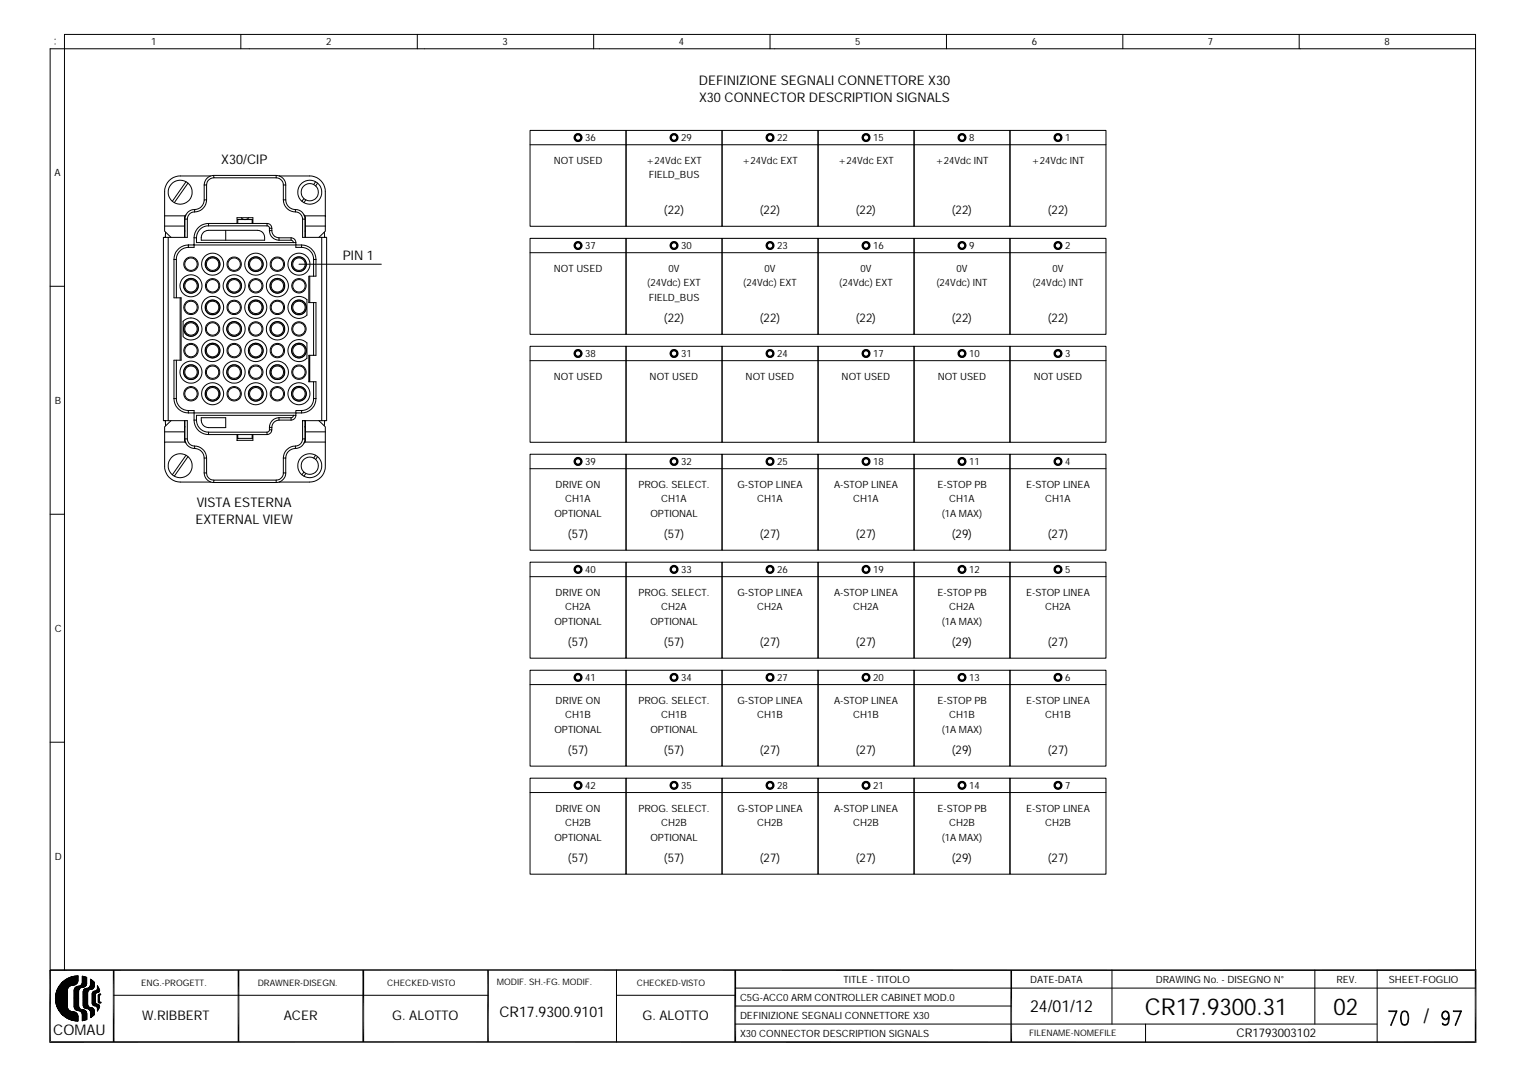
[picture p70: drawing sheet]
<svg xmlns="http://www.w3.org/2000/svg" width="297mm" height="210mm" viewBox="0 0 297 210" stroke-linecap="round" stroke-linejoin="round" font-family="sans-serif">
<defs><g id="words">
<g font-size="4.5">
<text x="222.9" y="197.5">CR17.9300.31</text>
<text x="259.6" y="197.5">02</text>
</g>
<text font-size="3.9" x="277.1" y="199.2">/</text>
<text font-size="3.2" x="200.5" y="197.1">24/01/12</text>
<g font-size="2.9">
<text x="10.4" y="201.5">COMAU</text>
<text x="97.2" y="198">CR17.9300.9101</text>
</g>
<g font-size="2.6">
<text x="136" y="16.5">DEFINIZIONE SEGNALI CONNETTORE X30</text>
<text x="136.1" y="19.8">X30 CONNECTOR DESCRIPTION SIGNALS</text>
<text x="43.1" y="31.9">X30/CIP</text>
<text x="66.7" y="50.6">PIN 1</text>
<text x="38" y="102">EXTERNAL VIEW</text>
<text x="38.3" y="98.7">VISTA ESTERNA</text>
<text x="27.7" y="198.7">W.RIBBERT</text>
<text x="55.2" y="198.7">ACER</text>
<text x="76.4" y="198.7">G. ALOTTO</text>
<text x="125.1" y="198.7">G. ALOTTO</text>
</g>
<g font-size="2.3">
<text x="129.2" y="41.7">(22)</text>
<text x="147.9" y="41.7">(22)</text>
<text x="166.6" y="41.7">(22)</text>
<text x="185.3" y="41.7">(22)</text>
<text x="204" y="41.7">(22)</text>
<text x="129.2" y="62.8">(22)</text>
<text x="147.9" y="62.8">(22)</text>
<text x="166.6" y="62.8">(22)</text>
<text x="185.3" y="62.8">(22)</text>
<text x="204" y="62.8">(22)</text>
<text x="110.6" y="104.8">(57)</text>
<text x="129.2" y="104.8">(57)</text>
<text x="147.9" y="104.8">(27)</text>
<text x="166.6" y="104.8">(27)</text>
<text x="185.3" y="104.8">(29)</text>
<text x="204" y="104.8">(27)</text>
<text x="110.6" y="125.8">(57)</text>
<text x="129.2" y="125.8">(57)</text>
<text x="147.9" y="125.8">(27)</text>
<text x="166.6" y="125.8">(27)</text>
<text x="185.3" y="125.8">(29)</text>
<text x="204" y="125.8">(27)</text>
<text x="110.6" y="146.8">(57)</text>
<text x="129.2" y="146.8">(57)</text>
<text x="147.9" y="146.8">(27)</text>
<text x="166.6" y="146.8">(27)</text>
<text x="185.3" y="146.8">(29)</text>
<text x="204" y="146.8">(27)</text>
<text x="110.6" y="167.9">(57)</text>
<text x="129.2" y="167.9">(57)</text>
<text x="147.9" y="167.9">(27)</text>
<text x="166.6" y="167.9">(27)</text>
<text x="185.3" y="167.9">(29)</text>
<text x="204" y="167.9">(27)</text>
<text x="240.7" y="202">CR1793003102</text>
</g>
<g font-size="1.9">
<text x="29.4" y="8.8">1</text>
<text x="63.5" y="8.8">2</text>
<text x="97.8" y="8.8">3</text>
<text x="132.1" y="8.8">4</text>
<text x="166.5" y="8.8">5</text>
<text x="200.9" y="8.8">6</text>
<text x="235.2" y="8.8">7</text>
<text x="269.5" y="8.8">8</text>
<text x="113.9" y="27.5">36</text>
<text x="132.6" y="27.5">29</text>
<text x="151.3" y="27.5">22</text>
<text x="170" y="27.5">15</text>
<text x="188.7" y="27.5">8</text>
<text x="207.4" y="27.5">1</text>
<text x="10.6" y="34.3">A</text>
<text x="107.8" y="31.9">NOT USED</text>
<text x="125.8" y="31.9">+24Vdc EXT</text>
<text x="126.3" y="34.7">FIELD_BUS</text>
<text x="144.5" y="31.9">+24Vdc EXT</text>
<text x="163.2" y="31.9">+24Vdc EXT</text>
<text x="182.1" y="31.9">+24Vdc INT</text>
<text x="200.8" y="31.9">+24Vdc INT</text>
<text x="107.8" y="53">NOT USED</text>
<text x="113.9" y="48.5">37</text>
<text x="130.2" y="53">0V</text>
<text x="132.6" y="48.5">30</text>
<text x="148.8" y="53">0V</text>
<text x="151.3" y="48.5">23</text>
<text x="167.5" y="53">0V</text>
<text x="170" y="48.5">16</text>
<text x="186.2" y="53">0V</text>
<text x="188.7" y="48.5">9</text>
<text x="204.9" y="53">0V</text>
<text x="207.4" y="48.5">2</text>
<text x="126" y="55.7">(24Vdc) EXT</text>
<text x="126.3" y="58.6">FIELD_BUS</text>
<text x="144.7" y="55.7">(24Vdc) EXT</text>
<text x="163.4" y="55.7">(24Vdc) EXT</text>
<text x="182.3" y="55.7">(24Vdc) INT</text>
<text x="201" y="55.7">(24Vdc) INT</text>
<text x="113.9" y="69.5">38</text>
<text x="132.6" y="69.5">31</text>
<text x="151.3" y="69.5">24</text>
<text x="170" y="69.5">17</text>
<text x="188.7" y="69.5">10</text>
<text x="207.4" y="69.5">3</text>
<text x="107.8" y="74">NOT USED</text>
<text x="126.5" y="74">NOT USED</text>
<text x="145.2" y="74">NOT USED</text>
<text x="163.9" y="74">NOT USED</text>
<text x="182.5" y="74">NOT USED</text>
<text x="201.2" y="74">NOT USED</text>
<text x="10.7" y="78.6">B</text>
<text x="108.2" y="95">DRIVE ON</text>
<text x="113.9" y="90.5">39</text>
<text x="124.3" y="95">PROG. SELECT.</text>
<text x="132.6" y="90.5">32</text>
<text x="143.6" y="95">G-STOP LINEA</text>
<text x="151.3" y="90.5">25</text>
<text x="162.4" y="95">A-STOP LINEA</text>
<text x="170" y="90.5">18</text>
<text x="182.5" y="95">E-STOP PB</text>
<text x="188.7" y="90.5">11</text>
<text x="199.7" y="95">E-STOP LINEA</text>
<text x="207.4" y="90.5">4</text>
<text x="107.9" y="100.6">OPTIONAL</text>
<text x="110" y="97.8">CH1A</text>
<text x="126.6" y="100.6">OPTIONAL</text>
<text x="128.7" y="97.8">CH1A</text>
<text x="147.4" y="97.8">CH1A</text>
<text x="166.1" y="97.8">CH1A</text>
<text x="183.3" y="100.6">(1A MAX)</text>
<text x="184.8" y="97.8">CH1A</text>
<text x="203.5" y="97.8">CH1A</text>
<text x="113.9" y="111.6">40</text>
<text x="132.6" y="111.6">33</text>
<text x="151.3" y="111.6">26</text>
<text x="170" y="111.6">19</text>
<text x="188.7" y="111.6">12</text>
<text x="207.4" y="111.6">5</text>
<text x="108.2" y="116">DRIVE ON</text>
<text x="110" y="118.8">CH2A</text>
<text x="124.3" y="116">PROG. SELECT.</text>
<text x="128.7" y="118.8">CH2A</text>
<text x="143.6" y="116">G-STOP LINEA</text>
<text x="147.4" y="118.8">CH2A</text>
<text x="162.4" y="116">A-STOP LINEA</text>
<text x="166.1" y="118.8">CH2A</text>
<text x="182.5" y="116">E-STOP PB</text>
<text x="184.8" y="118.8">CH2A</text>
<text x="199.7" y="116">E-STOP LINEA</text>
<text x="203.5" y="118.8">CH2A</text>
<text x="10.6" y="123">C</text>
<text x="107.9" y="121.6">OPTIONAL</text>
<text x="126.6" y="121.6">OPTIONAL</text>
<text x="183.3" y="121.6">(1A MAX)</text>
<text x="108.2" y="137">DRIVE ON</text>
<text x="113.9" y="132.6">41</text>
<text x="124.3" y="137">PROG. SELECT.</text>
<text x="132.6" y="132.6">34</text>
<text x="143.6" y="137">G-STOP LINEA</text>
<text x="151.3" y="132.6">27</text>
<text x="162.4" y="137">A-STOP LINEA</text>
<text x="170" y="132.6">20</text>
<text x="182.5" y="137">E-STOP PB</text>
<text x="188.7" y="132.6">13</text>
<text x="199.7" y="137">E-STOP LINEA</text>
<text x="207.4" y="132.6">6</text>
<text x="107.9" y="142.6">OPTIONAL</text>
<text x="110" y="139.8">CH1B</text>
<text x="126.6" y="142.6">OPTIONAL</text>
<text x="128.7" y="139.8">CH1B</text>
<text x="147.4" y="139.8">CH1B</text>
<text x="166.1" y="139.8">CH1B</text>
<text x="183.3" y="142.6">(1A MAX)</text>
<text x="184.8" y="139.8">CH1B</text>
<text x="203.5" y="139.8">CH1B</text>
<text x="113.9" y="153.6">42</text>
<text x="132.6" y="153.6">35</text>
<text x="151.3" y="153.6">28</text>
<text x="170" y="153.6">21</text>
<text x="188.7" y="153.6">14</text>
<text x="207.4" y="153.6">7</text>
<text x="108.2" y="158.1">DRIVE ON</text>
<text x="110" y="160.9">CH2B</text>
<text x="124.3" y="158.1">PROG. SELECT.</text>
<text x="128.7" y="160.9">CH2B</text>
<text x="143.6" y="158.1">G-STOP LINEA</text>
<text x="147.4" y="160.9">CH2B</text>
<text x="162.4" y="158.1">A-STOP LINEA</text>
<text x="166.1" y="160.9">CH2B</text>
<text x="182.5" y="158.1">E-STOP PB</text>
<text x="184.8" y="160.9">CH2B</text>
<text x="199.7" y="158.1">E-STOP LINEA</text>
<text x="203.5" y="160.9">CH2B</text>
<text x="10.7" y="167.4">D</text>
<text x="107.9" y="163.7">OPTIONAL</text>
<text x="126.6" y="163.7">OPTIONAL</text>
<text x="183.3" y="163.7">(1A MAX)</text>
<text x="164.2" y="191.5">TITLE - TITOLO</text>
<text x="200.6" y="191.5">DATE-DATA</text>
<text x="225" y="191.5">DRAWING No. - DISEGNO N°</text>
<text x="260.2" y="191.5">REV.</text>
<text x="270.4" y="191.5">SHEET-FOGLIO</text>
<text x="144.1" y="195">C5G-ACC0 ARM CONTROLLER CABINET MOD.0</text>
<text x="144.1" y="198.5">DEFINIZIONE SEGNALI CONNETTORE X30</text>
<text x="144.1" y="202">X30 CONNECTOR DESCRIPTION SIGNALS</text>
</g>
<g font-size="1.7">
<text x="27.5" y="191.9">ENG.-PROGETT.</text>
<text x="50.2" y="191.9">DRAWNER-DISEGN.</text>
<text x="75.4" y="191.9">CHECKED-VISTO</text>
<text x="96.7" y="191.7">MODIF. SH.-FG. MODIF.</text>
<text x="124" y="191.9">CHECKED-VISTO</text>
<text x="200.4" y="201.7">FILENAME-NOMEFILE</text>
</g>
</g></defs>
<g fill="none" stroke="#000" stroke-width=".19">
<path d="M10.7 8.6h.1M10.7 7.6h.1M46.9 6.7v2.8M81.2 6.7v2.8M115.6 6.7v2.8M149.9 6.7v2.8M184.3 6.7v2.8M218.6 6.7v2.8M252.9 6.7v2.8M287.3 9.5h-277.5v179.4M36.2 35.4l-2.7 3.8M36.6 35.7l-2.7 3.8"/>
<path d="M39.8 36v2.9M39.8 36h.4M40.2 38.9a2.36 2.36 0 0 1-2.3 2.4M40.2 38.9h-.4a1.88 1.88 0 0 1-1.9 1.9M40.2 36v2.9M41 34.3h-5.9a3 3 0 0 0-3.1 3v4.7M41.6 34.2a1.88 1.88 0 0 0-1.8 1.8M41.6 34.6l-.6 .2a1.35 1.35 0 0 0-.8 1.2M41.6 34.2v.4h12.2M41.6 34.2h12.2M53.8 34.2a1.88 1.88 0 0 1 1.8 1.8M53.8 34.6l.8 .3a1.3 1.3 0 0 1 .6 1.1"/>
<path d="M53.8 34.2v.4M54.4 34.3h5.9a3 3 0 0 1 3 3v6.7M55.2 38.9a2.36 2.36 0 0 0 2.3 2.4M55.2 36v2.9M55.2 36h.4M55.2 38.9h.4M55.6 38.9a1.88 1.88 0 0 0 1.9 1.9M55.6 36v2.9M59.2 38.7l-.4 .5M59.5 38.9l-.3 .6M61.4 35.4l-.3 .5M61.8 35.7l-.4 .5"/>
<path d="M103.2 25.4h18.7v18.7h-18.7zM103.2 28.2h112.1M121.9 25.4h18.7v18.7h-18.7zM140.6 25.4h18.7v18.7h-18.7zM159.3 25.4h18.6v18.7h-18.6zM177.9 25.4h18.7v18.7h-18.7zM196.6 25.4h18.7v18.7h-18.7zM9.8 55.7h2.8M32 42v3l1.3 1.2M32 44h3.9M32 42h4M32.2 45.2v1"/>
<path d="M32.7 46.2v35.7M33.9 50.5v7.5h1.4v12.1h-1.4v7.5M33.9 50.5h.4M34.3 50.5v7.5M35.1 58v12.1M35.9 44v2.2M35.9 45h.1M36 42l-.1 2M36 42.7v3.5M36 42.7h.5M36.2 41.8l-.2 .2M36.5 42.7v3.5h-4.7v35.7h4.7v3.6"/>
<path d="M36.7 47.7a2.79 2.79 0 0 0-2.8 2.8M36.7 48.2a2.33 2.33 0 0 0-2.4 2.3M36.7 47.7h20.9v.5h1.1v-.5M36.7 47.7v.5M37.8 46.3v1.9h-1.1M37.8 46.3h.4M37.9 40.8a1.84 1.84 0 0 0-1.9 1.9M37.9 41.3a1.39 1.39 0 0 0-1.4 1.4M37.9 40.8v.5M38.2 46.3v.9h19.4M39.7 45.1l.9-.3h9.5a1.5 1.5 0 0 1 1.4 2h-12.3a1.77 1.77 0 0 1 .5-1.7zM40.6 43.5a2.79 2.79 0 0 0-2.8 2.8"/>
<path d="M40.6 44a2.32 2.32 0 0 0-2.4 2.3M40.6 43.5h11.4M40.6 44h11.4M40.6 43.5v.5M43.9 44.8v2M46.1 43.5v-1.1h3.1v1.1M46.3 43.5v-.8h2.8v.8M46.9 42.4l.6 .3h.5l.4-.3M52 43.5a.91 .91 0 0 1 .9 .9M52 44a.44 .44 0 0 1 .5 .4M52 43.5v.5M52.5 44.9a1.88 1.88 0 0 0 1.8 1.9"/>
<path d="M52.5 44.4h.4M52.5 44.9h.4M52.5 44.4v.5M52.9 44.9l.2 .6a1.35 1.35 0 0 0 1.2 .8M52.9 44.4v.5M54.3 46.3h2.4M54.3 46.8h2.4M54.3 46.3v.5M56.7 46.3a.91 .91 0 0 1 .9 .9M56.7 46.3v.5l.3 .1 .1 .3M56.7 58.3a2.2 2.2 0 0 1 3.1 0v3.1a2.16 2.16 0 0 1-3.1 0 2.16 2.16 0 0 1 0-3.1zM57.5 40.8a1.84 1.84 0 0 1 1.9 1.9"/>
<path d="M57.5 40.8v.5a1.39 1.39 0 0 1 1.4 1.4M57.6 47.2v.5h1.1M58.2 51.4h16M58.7 47.7a2.79 2.79 0 0 1 2.8 2.8M58.7 48.2a2.33 2.33 0 0 1 2.3 2.3M58.9 42.7v3.5h4.7v35.7h-4.7v3.6M58.9 42.7h.5M59.2 41.8l.2 .4 .1 1.8M59.4 42h3.9M59.4 45h.1M59.4 42.7v3.5M59.5 44h3.8"/>
<path d="M59.5 44v2.2M60.3 53.8v5.1M61 53.8h-.9v5.1h1.4v10.3h-1.4v5.1h.9v3.3M61 58.9v10.3M61.5 50.5h-.5v3.3M61.5 50.5v3.3h-.5M62.6 46.2v35.7M63.1 45.2l.1 1M63.3 44v1l-1.2 1.2M103.2 46.4h18.7v18.7h-18.7zM103.2 49.2h112.1M121.9 46.4h18.7v18.7h-18.7z"/>
<path d="M140.6 46.4h18.7v18.7h-18.7zM159.3 46.4h18.6v18.7h-18.6zM177.9 46.4h18.7v18.7h-18.7zM196.6 46.4h18.7v18.7h-18.7zM33.9 77.6a2.79 2.79 0 0 0 2.8 2.8M33.9 77.6h.4M34.3 77.6a2.33 2.33 0 0 0 2.4 2.3M34.3 70.1v7.5M35.6 62.6a2.14 2.14 0 0 1 3.1-.1 2.14 2.14 0 0 1 0 3.1 2.14 2.14 0 0 1-3.1-.1zM36.7 79.9h1.1v1.9M36.7 79.9v.5M56.7 66.8a2.15 2.15 0 0 1 3.1 0v3a2.15 2.15 0 0 1-3.1 0 2.15 2.15 0 0 1 0-3z"/>
<path d="M60.3 69.2v5.1M61 77.6a2.29 2.29 0 0 1-2.3 2.3M61 77.6h.5M61 74.3h.5v3.3M61.5 77.6a2.79 2.79 0 0 1-2.8 2.8M103.2 67.4h18.7v18.7h-18.7zM103.2 70.2h112.1M121.9 67.4h18.7v18.7h-18.7zM140.6 67.4h18.7v18.7h-18.7zM159.3 67.4h18.6v18.7h-18.6zM177.9 67.4h18.7v18.7h-18.7zM196.6 67.4h18.7v18.7h-18.7z"/>
<path d="M32 84.1v6.7a3.1 3.1 0 0 0 3.1 3.1l5.9-.1M32 84.1h3.9M32 86.1h4M32.2 81.9v1M33.3 81.9l-1.3 1.2v1M35.9 84.1v1.8l.3 .4M35.9 81.9v2.2M35.9 83.1h.1M36 85.5a1.88 1.88 0 0 0 1.9 1.8M36 81.9v3.6M36 85.5h.5M36.2 88.6l-2.7 3.8"/>
<path d="M36.5 85.5l.1 .6 .4 .4 .9 .4M36.6 88.9l-2.7 3.8M36.7 80.4h20.9v-.5h1.1v.5M37.8 81.8a2.79 2.79 0 0 0 2.8 2.8M37.8 81.8h.4M37.9 86.9a2.36 2.36 0 0 1 2.3 2.3M37.9 86.9v.4a1.88 1.88 0 0 1 1.9 1.9M38.2 81.8a2.36 2.36 0 0 0 2.4 2.4M39.2 81.3h4.7v2h-3.3a1.53 1.53 0 0 1-1.4-2zM39.8 92.1a1.88 1.88 0 0 0 1.8 1.9M39.8 89.2v2.9M39.8 89.2h.4"/>
<path d="M39.8 92.1h.4M40.2 92.1a1.39 1.39 0 0 0 1.4 1.4M40.2 89.2v2.9M40.6 84.2v.4M40.6 84.6h11.4M40.6 84.2h11.4M41.6 94h12.2M46.1 84.6v1.1h3.1v-1.1M46.3 84.6v.8h2.8v-.8M52 84.2v.4M52.5 83.7h.4a.91 .91 0 0 1-.9 .9M52.5 83.2l-.1 .7-.4 .3"/>
<path d="M52.5 83.2h.4M52.9 83.2v.5M53.8 93.5h-12.2v.5M53.8 93.5v.5M54.3 81.3a1.88 1.88 0 0 0-1.8 1.9M54.3 81.8l-.6 .2-.5 .3-.3 .9M54.3 81.3v.5M54.3 81.8h2.4M54.3 81.3h2.4M55.2 92.1a1.39 1.39 0 0 1-1.4 1.4M55.2 89.2v2.9M55.2 89.2h.4"/>
<path d="M55.2 92.1h.4M55.6 92.1a1.88 1.88 0 0 1-1.8 1.9M55.6 89.2v2.9M56.7 81.3v.5M57.1 80.9l-.1 .3-.3 .1M57.5 87.3a1.88 1.88 0 0 0-1.9 1.9M57.5 86.9a2.36 2.36 0 0 0-2.3 2.3M57.5 86.9v.4M57.6 80.9a.91 .91 0 0 1-.9 .9M57.6 80.9h-19.4v.9M58.7 80.4h-1.1v.5M58.9 85.5l-.1 .6-.4 .4-.9 .4"/>
<path d="M58.9 85.5h.5M59.2 91.9l-.4 .5M59.4 85.5a1.88 1.88 0 0 1-1.9 1.8M59.4 81.9v3.6M59.4 86.1h3.9M59.4 83.1h.1M59.4 86.1l-.2 .2M59.5 84.1l-.1 2M59.5 81.9v2.2M59.5 84.1h3.8M59.5 92.2l-.3 .5M61.4 88.6l-.3 .6"/>
<path d="M61.8 88.9l-.4 .6M62.1 81.9l1.2 1.2v1M63.2 81.9l-.1 1M63.3 86.1v4.7a3.1 3.1 0 0 1-3 3.1l-5.9-.1M63.3 84.1v2M103.2 88.4h18.7v18.7h-18.7zM103.2 91.3h112.1M121.9 88.4h18.7v18.7h-18.7zM140.6 88.4h18.7v18.7h-18.7zM159.3 88.4h18.6v18.7h-18.6zM177.9 88.4h18.7v18.7h-18.7zM196.6 88.4h18.7v18.7h-18.7z"/>
<path d="M9.8 100.1h2.8M103.2 109.5h18.7v18.7h-18.7zM103.2 112.3h112.1M121.9 109.5h18.7v18.7h-18.7zM140.6 109.5h18.7v18.7h-18.7zM159.3 109.5h18.6v18.7h-18.6zM177.9 109.5h18.7v18.7h-18.7zM196.6 109.5h18.7v18.7h-18.7zM103.2 130.5h18.7v18.7h-18.7zM103.2 133.3h112.1M121.9 130.5h18.7v18.7h-18.7zM140.6 130.5h18.7v18.7h-18.7z"/>
<path d="M159.3 130.5h18.6v18.7h-18.6zM177.9 130.5h18.7v18.7h-18.7zM196.6 130.5h18.7v18.7h-18.7zM9.8 144.5h2.8M103.2 151.5h18.7v18.7h-18.7zM103.2 154.3h112.1M121.9 151.5h18.7v18.7h-18.7zM140.6 151.5h18.7v18.7h-18.7zM159.3 151.5h18.6v18.7h-18.6zM177.9 151.5h18.7v18.7h-18.7zM196.6 151.5h18.7v18.7h-18.7zM10.8 194l2.4 2.4-1.1 1.1"/>
<path d="M10.8 194.9l3.9 3.9M10.8 193.8l2.3 2.3M10.8 195.1l3.7 3.6M10.9 193.7l2.2 2.3M10.9 193.4l2.2 2.2M10.9 195.5l3.2 3.2M10.9 193.3l2.2 2.1M11 195.7l2.9 2.9M11 193l2.1 2.1M11.1 192.9l2 2M11.1 196l2.5 2.5M11.1 192.8l2 1.9"/>
<path d="M11.2 192.6l1.9 2-1.8 1.8M11.2 192.5l1.9 1.9M11.3 192.4l1.8 1.9-1.9 1.9M11.3 192.3l1.8 1.7M11.4 192.2l1.7 1.7M11.4 196.7l1.6 1.5 1.1-1.2 1.1 1M11.5 192.1l1.6 1.6M11.5 192l1.6 1.6-2.1 2.1M11.6 191.9l1.5 1.5M11.7 191.8l1.4 1.4M11.8 191.7l1.3 1.3M11.8 191.6l1.3 1.2"/>
<path d="M11.9 191.5l1.2 1.2M12 191.4l1.1 1.1M12.1 191.3l1.1 1.1-2.4 2.4M12.2 191.2l1.1 1.1M12.2 191.2l-.2 .2M12.3 191.1l1.1 1.1M12.4 191.1l1 1M12.4 191l1.1 1.1M12.6 188.9v-182.2h274.7v182.2M12.6 190.9l1 1.1M12.7 190.8l1 1.1M12.7 190.8l1.2 1.1"/>
<path d="M12.8 198.1l1.2-1.1 1.2 1.2M12.9 190.7l-1.5 1.4M13 190.6l1.2 1.2 1-1M13.1 190.6l1.2 1.2M13.1 196.2a1.2 1.2 0 0 0 1.2 .8M13.1 195.5l-1.5 1.5M13.1 195.3l-1.6 1.6M13.1 195.1l-1.6 1.7M13.1 195l-1.7 1.7M13.1 194.8l-1.8 1.7M13.1 194.4l-1.9 1.9 2.1 2.1 1.3-1.3M13.1 194.1l-2 2"/>
<path d="M13.1 193.9l-2 2.1M13.1 193.8l-2.1 2M13.1 193.4l-2.2 2.2M13.1 193.2l-2.2 2.2M13.1 193.1l-2.2 2.2 3.4 3.4 .9-.8M13.1 192.9l-2.2 2.2M13.1 192.7l-2.3 2.3M13.1 195.6l-1.4 1.5M13.1 195.8l-1.4 1.4M13.1 196l-1.3 1.2M13.1 196.2l-1.2 1.2M13.1 196.3l-1.1 1.1"/>
<path d="M13.2 190.5l1.3 1.3M13.3 190.5l-2.1 2M13.3 196.5l-1.1 1.1M13.3 190.5l1.3 1.3M13.3 196.6l-1 1.1-.4-.4M13.4 196.7l-1 1.1M13.4 190.4l1.3 1.3M13.5 196.8l-1.1 1M13.5 190.3l1.3 1.3M13.6 190.3l-2.5 2.5M13.6 196.8l-1 1.1M13.7 190.3l1.2 1.3"/>
<path d="M13.7 196.9l1.5 1.4M13.7 196.9l-1.1 1.1M13.9 196.9l-1.2 1.2M13.9 190.2l1.2 1.2M14.1 190.2l1 1-.5 .6M14.1 190.2l-3.2 3.1M14.2 190.1l1 1M14.3 197a.84 .84 0 0 1 .9 .9M14.3 191.8a1.24 1.24 0 0 0-1.2 .9v3.5M14.3 197l-1.2 1.3M14.4 197l.8 .8M14.4 194.9l.9 .8"/>
<path d="M14.4 195.2l1 .9-.6 .6M14.4 195.4l2.5 2.4M14.4 195.6l2.5 2.4M14.4 195.9l.9 .9M14.4 194.7l.9 .9M14.4 194.3l.9 .9M14.4 194.2l.9 .8M14.4 194l.9 .9M14.4 193.8l.9 .9M14.4 193l.9 .8M14.4 192.8l.9 .9M14.4 193.3l.9 .9"/>
<path d="M14.4 193.5l.9 .9M14.4 193.7l.9 .8M14.4 194.5l.9 .9M14.4 195l.9 .9M14.4 196.1l.8 .7M14.5 197l-1.3 1.3M14.5 192.7l.8 .8M14.5 190.1l.7 .7M14.5 192.5l.8 .8M14.5 190.1l-3.7 3.7M14.6 197.1l.5 .5M14.6 192.4l.7 .8"/>
<path d="M14.6 190.1l.6 .5M14.6 192.3l.7 .7M14.7 197.1l-1.3 1.3M14.7 190l-3.9 4M14.7 192.2l.6 .6M14.8 190l.4 .4M14.8 197.2l-1.3 1.3M14.8 192.2l.6 .5M14.9 192.1l-.4 .4M14.9 190l-4.1 4.2 4.4 4.3M14.9 197.3l-1.2 1.2M14.9 192.1l.5 .5"/>
<path d="M14.9 190l.3 .3M15 191.5l-1.2-1.3-2.8 2.9 2.1 2.2M15 197.4l-1.2 1.2M15 197.5l-1.1 1.1M15.1 190l-4.3 4.3 4.4 4.4M15.1 192.1l.4 .4M15.1 197.6l-1 1.1M15.1 190l.1 .1M15.1 192.1l-.6 .6M15.2 191l-.8 .8M15.2 197.7l-1 1M15.2 190.9a.88 .88 0 0 1-.9 .9"/>
<path d="M15.2 190.9v-.9a4.4 4.4 0 0 0-4.4 4.4 4.4 4.4 0 0 0 4.4 4.4v-.9M15.2 197.9h.1M15.2 190.6l-1.2 1.2-1.2-1.1M15.2 190.5l-1.5 1.5M15.2 190.3l-4.4 4.4 4.1 4.1 .3-.2M15.2 190.1l-4.4 4.4 4.3 4.3M15.2 190.9l-.9-.8-3.4 3.4 2.2 2.3M15.2 198l-.7 .7M15.2 198.2l-.6 .6M15.2 198.4l-.4 .4M15.2 198.7l-.1 .1M15.2 192l-.2 .1a.8 .8 0 0 0-.6 .7v3.2a.77 .77 0 0 0 .8 .8"/>
<path d="M15.2 196.8a.8 .8 0 0 1 .8 .8v1.1M15.2 192l.4 .4M15.3 195.8a.77 .77 0 0 0 .8 .8M15.3 193.3l-.9 .8M15.3 193.1l-.9 .9M15.3 193.4l-.9 .9M15.3 193.6l-.9 .9M15.3 193.8l-.9 .8M15.3 193.9l-.9 .9M15.3 194.3l-.9 .9M15.3 194.5l-.9 .8M15.3 194.6l-.9 .9"/>
<path d="M15.3 195.1l-.9 .9M15.3 195.5l-.8 .8 .4 .4 .5-.4M15.3 195.7l-.7 .7M15.3 194.8l-.9 .9 1.2 1.2M15.3 194.1l-.9 .9M15.3 195l-.9 .8M15.3 195.3l-.8 .9M15.3 195.8l-.7 .7M15.3 192.9l-.9 .9M15.3 192l-.9 .9M15.3 196l-.6 .6M15.4 192.7l-1 .9"/>
<path d="M15.4 192l.3 .3M15.5 196.4l-.4 .4M15.5 192l.3 .3M15.6 192l-1.2 1.1 .9 .9M15.6 196.4l-.4 .4M15.7 196.5l-.3 .3M15.7 191.9l.4 .3M15.8 196.5l1.1 1.2M15.8 196.6l-.3 .2M15.8 191.8l.5 .4M15.9 191.7l.5 .5 .4-.4M15.9 197.2l.5-.5 .4 .4-.8 .8"/>
<path d="M15.9 196.6l-.3 .3M15.9 197.2l1 1M16 191.6l.5 .5M16 196.6l.9 .9M16 191.4l.6 .6M16 190.1l.9 .8M16 197.6l.9 .9M16 197.5l.9 .9-.1 .2-.8-.8M16 198.2l.5 .4M16 198.3l.4 .4M16 198.5l.2 .2M16 191.3l.7 .7"/>
<path d="M16 191.1l.8 .7M16 198l.6 .6M16 198.7h.1M16 190.9l.8 .8M16 190.8l.9 .8M16 190.6l.9 .8M16 190.4l.9 .9M16 190.2l.9 .9M16.1 196.6a.8 .8 0 0 1 .8 .8v1.1M16.1 196.6l-.4 .4M16.1 192.2a.8 .8 0 0 0-.8 .8v2.8M16.2 193.1v2.8l.3 .4 .6 .1 .4 .3 .1 .4v1.1l.8-.6-.1-1-.2-.3-.4-.1"/>
<path d="M16.2 195.8l.6 .6 .4-.4M16.2 195.6l.8 .8M16.2 194.9l.9 .9M16.2 194.7l.9 .9M16.2 194.6l.9 .8M16.2 193.7l.9 .9-.9 .9M16.2 193.4l.9 .8-.9 .9M16.2 196.6l.7 .8-.9 .8M16.2 195.2l2.2 2.2M16.2 193.5l.9 .9M16.2 193.9l.9 .8M16.2 194l.9 .9"/>
<path d="M16.2 194.2l.9 .9M16.2 194.4l.9 .9M16.2 195.1l2.2 2.1M16.2 195.4l1.1 1.1M16.2 190.1l-.2 .2M16.2 193l.9 .9M16.2 192.9l.9 .8M16.3 196.6l-.5 .5M16.3 190.1l.6 .7M16.3 192.8l.8 .8-.9 .9M16.3 190.2l-.3 .3M16.4 192.7l.7 .7"/>
<path d="M16.5 192.6l.6 .6-.9 .9M16.5 196.7l-.5 .6M16.6 192.5l-.3 .3M16.6 192.5l.5 .6M16.6 196.8l-.6 .6M16.6 190.2l-.6 .6M16.7 196.9l-.7 .6M16.7 192.5l.5 .4M16.8 197l-.8 .7M16.8 192.5l-.6 .6M16.8 192.4l.5 .4M16.9 190.3l-.9-.2v1.2a.77 .77 0 0 1-.8 .7"/>
<path d="M16.9 190.3v1.1a.76 .76 0 0 1-.8 .8M16.9 191.5l-.7 .7M16.9 191.3l-.9 .9-.4-.3M16.9 190.8l-2.5 2.5M16.9 190.7l-1 .9M16.9 190.5l-.9 .8M16.9 190.3l-.9 .9M16.9 191.2l-1.2 1.1M16.9 191l-2.5 2.4M16.9 190.4l-.2-.1-.7 .7M16.9 190.6l-.4-.4-.5 .5M16.9 197.2l-.9 .9"/>
<path d="M16.9 198.5l-.9 .2M16.9 197.5l-.9 .9M16.9 197.7l-.9 .9M16.9 197.9l-.9 .8M16.9 198l-.7 .7M16.9 198.2l-.4 .4M17 192.4l-.8 .8M17 192.4l.3 .4M17.1 193.8l-.9 .8M17.1 193.9l-.9 .9M17.1 194.1l-.9 .9M17.1 195l-.9 .8"/>
<path d="M17.1 195.3l-.8 .8M17.1 195.5l-.7 .7M17.1 195.1l-.9 .9M17.1 194.8l-.9 .9M17.1 194.4l-.9 .9M17.1 193.4l-.9 .9M17.1 195.6l-.6 .7M17.1 195.8l-.5 .5-.3-.3M17.1 196.4l.3-.3 1 1M17.1 192.4l.3 .3M17.1 193l-.9 .9M17.2 195.9l-.5 .5"/>
<path d="M17.3 192.3l.3 .4M17.3 192.3l-1.1 1.1M17.3 196.1l-.3 .3M17.4 192.3l.3 .4M17.4 196.6l.5-.4 .4 .5M17.6 196.2l-.3 .3M17.6 192l.5 .5M17.6 191.8l.6 .6M17.6 191.1l.7 .8M17.6 198l.1 .1M17.6 197.7l.3 .3M17.6 197.5l.4 .4"/>
<path d="M17.6 197.9l.2 .1M17.7 190.7l.6 .8M17.7 196.2l.7 .7M17.7 192.7l.4-.2 .2-.3v-1l-.7-.5v1l-.1 .4-.4 .3-.6 .2-.3 .3v.3l.9 .8M17.7 192.7l-.4 .1-.2 .5v2.3l.2 .5 .4 .1M17.7 196.2l-.3 .3M17.9 190.9l-.3 .2M17.9 193.7l.7 .6-.7 .6 1.4 1.4M17.9 194.7l1.4 1.5M17.9 193.4l.7 .6M18 193.4l.3-.4 .4 .4M18 190.9l-.4 .4 .7 .7"/>
<path d="M18 196.3l-.5 .4 .9 .9M18 193.3l.6 .5-.7 .6 .7 .6-.6 .6M18.1 193.2l.5 .4M18.1 191l-.5 .5 .7 .7M18.1 196.3l-.5 .6M18.2 193.1l.4 .4M18.2 191.1l-.6 .6 .7 .6M18.2 196.4l-.6 .6 .7 .7M18.3 191.2l-.7 .6M18.3 196.5l-.7 .7 .6 .6M18.3 196.6l-.7 .7 .5 .5M18.3 191.3l-.8 .8 .5 .5"/>
<path d="M18.3 191.4l-2.1 2.2M18.3 191.6l-2.1 2.2M18.3 192.1l-.5 .5-.4-.4M18.3 191.8l-.9 .9M18.3 192l-.6 .7M18.3 191.4l-.5-.6-.2 .2 .7 .7M18.4 196.7h.1M18.4 196.8l-.8 .7M18.4 196.9l-.8 .8M18.4 197.1l-.8 .7M18.4 197.3l-.8 .7M18.4 197.5l-.7 .6"/>
<path d="M18.4 193l.4 .3M18.5 193a.51 .51 0 0 0-.6 .5v1.8a.57 .57 0 0 0 .7 .6l.3 .2 .1 .7M18.5 193l-.6 .6 .7 .6M18.6 195.1l.1 .3 .6 .3 .1 .4M18.6 194.5l-.7 .6 1.3 1.3M18.6 194.8l-.6 .7 .3 .3M18.6 193.6l-.7 .6 .7 .7M18.6 194.1l-.7 .7M18.6 194l-.7 .6 .7 .6M18.6 195.2l-.5 .5M18.6 195.8l.3-.2 .5 .4M18.6 193l.3 .3"/>
<path d="M18.6 195.3l-.4 .4M18.7 195.4l-.4 .4M18.7 192.9l.3 .4M18.8 195.5l-.4 .3M18.8 192.8l.4 .4M18.9 192.8l.4 .3M18.9 192.7l.4 .3-.2 .2M19 192.5a.51 .51 0 0 1-.5 .5M19 192.5v-.5a.9 .9 0 0 1 .3 1l-.7 .5v1.6M19 196.3l.2 .2M19 192.5l.4 .4M19 196.8h.1"/>
<path d="M19 192.3l.4 .4M19 192.1l.2 .3M19 192h.1M19 192.1v.1M19 195.6l-.3 .3M19.1 195.6l.3 .2M19.1 192.2l-.1 .2M19.1 193.9v1.2l.3 .2h.2v-.2M19.1 195.1l.2 .2 .2-.2M19.1 194.7l.3 .3M19.1 194.9l.4 .4 .1-.2M19.1 194l.3 .2-.3 .2"/>
<path d="M19.1 194.4l.3 .2M19.1 193.9l.3 .2M19.2 195.6l-.4 .4M19.2 192.3l-.2 .2M19.2 196.4l-.2 .3M19.2 192.4l-1.3 1.3M19.3 192.5l-1.4 1.4 .7 .6M19.3 195.7l-.4 .4M19.3 192.7l-1.4 1.4 .7 .6-.7 .6 .6 .5M19.3 195.8l-.4 .4M19.4 193.8v1.3h.2M19.4 193.9l-.3 .2"/>
<path d="M19.4 194.6l-.3 .2M19.4 196.1l-.4 .4 .1 .1M19.4 194l-.3 .2 .3 .3M19.4 195.1l-.2 .1M19.4 194.4l-.3 .2 .3 .2M19.4 194.7l-.3 .3M19.4 194.9l-.3 .2M19.4 193.6h.2M19.4 196.1l-.4 .7M19.4 193.8l-.2-.2v.1l.2 .2M19.4 192.8l-.5 .5M19.4 195.9l-.4 .4"/>
<path d="M19.5 195.1l.1 .1M19.6 193.7v-.1a.33 .33 0 0 0-.5 .3M19.6 193.7l-.2 .1M19.6 193.6h-.1l-.4 .3M22.1 193.8h72.9M120 188.9v14M120 193.8h23.1M143.1 199.4h125M143.1 192.4h144.2M143.1 195.9h53.8M216.5 188.9v10.5M223 199.4v3.5"/>
<path d="M256 188.9v10.5M268.1 188.9v14M271.9 196.8l-1.2 2.8 1.3-2.8h-1.6v.2h1.5M273 197l.6-.2a1.3 1.3 0 0 1 .6 1.6l-.1 .7-.2 .4-.6 .1a1.37 1.37 0 0 1-.7-1.6zM273 199.4l.3 .1 .6-.1M273 197.1l.3-.1 .6 .1M273.1 197a2.49 2.49 0 0 0 0 2.5M273.8 197a2.49 2.49 0 0 1 0 2.5M280.8 197.9l.2 .4 .3 .1 .5-.1 .2-.4M280.8 197.5l.2-.4 .3-.1 .5 .1 .2 .4M280.9 199.4l.3 .1 .6-.1M281.2 197a.82 .82 0 0 0-.4 .7 .82 .82 0 0 0 .4 .7"/>
<path d="M281.6 197l.3 .2a2.89 2.89 0 0 1-.2 2.3M282 198.2a.68 .68 0 0 1-.6 .4 .68 .68 0 0 1-.6-.4 .79 .79 0 0 1 .1-1.2 .79 .79 0 0 1 1.1 .2 3 3 0 0 1-.2 2.3 .65 .65 0 0 1-1-.3l.2 .3M282 197.8l-.1 .4-.3 .2M284.4 196.8l-1.1 2.8 1.2-2.8h-1.6v.2h1.5"/>
<circle cx="35.1" cy="37.4" r="2.33"/>
<circle cx="60.3" cy="37.4" r="1.68"/>
<circle cx="60.3" cy="37.4" r="2.33"/>
<circle cx="37.2" cy="59.9" r="1.22"/>
<circle cx="37.2" cy="59.9" r="1.41"/>
<circle cx="37.2" cy="51.5" r="1.41"/>
<circle cx="37.2" cy="55.7" r="2.15"/>
<circle cx="37.2" cy="55.7" r="1.45"/>
<circle cx="37.2" cy="55.7" r="1.21"/>
<circle cx="37.2" cy="51.4" r="1.21"/>
<circle cx="37.2" cy="55.7" r="1.4"/>
<circle cx="41.4" cy="59.9" r="1.22"/>
<circle cx="41.4" cy="59.8" r="1.4"/>
<circle cx="41.4" cy="51.4" r="1.4"/>
<circle cx="41.4" cy="51.4" r="1.21"/>
<circle cx="41.4" cy="55.7" r="1.21"/>
<circle cx="41.4" cy="55.6" r="1.4"/>
<circle cx="41.4" cy="59.9" r="1.46"/>
<circle cx="41.4" cy="51.4" r="1.45"/>
<circle cx="41.4" cy="59.8" r="2.15"/>
<circle cx="41.4" cy="51.4" r="2.15"/>
<circle cx="45.6" cy="59.9" r="1.22"/>
<circle cx="45.6" cy="59.9" r="1.41"/>
<circle cx="45.6" cy="51.5" r="1.41"/>
<circle cx="45.6" cy="55.7" r="2.15"/>
<circle cx="45.6" cy="55.7" r="1.45"/>
<circle cx="45.6" cy="55.7" r="1.21"/>
<circle cx="45.6" cy="51.4" r="1.21"/>
<circle cx="45.6" cy="55.7" r="1.4"/>
<circle cx="49.8" cy="59.9" r="1.45"/>
<circle cx="49.8" cy="59.9" r="1.22"/>
<circle cx="49.8" cy="59.9" r="1.41"/>
<circle cx="49.8" cy="51.5" r="1.41"/>
<circle cx="49.8" cy="59.8" r="2.15"/>
<circle cx="49.8" cy="51.4" r="2.15"/>
<circle cx="49.8" cy="51.4" r="1.45"/>
<circle cx="49.8" cy="55.7" r="1.21"/>
<circle cx="49.8" cy="51.4" r="1.21"/>
<circle cx="49.8" cy="55.7" r="1.4"/>
<circle cx="54" cy="59.9" r="1.22"/>
<circle cx="54" cy="55.7" r="1.45"/>
<circle cx="54" cy="59.8" r="1.4"/>
<circle cx="54" cy="51.4" r="1.4"/>
<circle cx="54" cy="51.4" r="1.21"/>
<circle cx="54" cy="55.7" r="1.21"/>
<circle cx="54" cy="55.6" r="1.4"/>
<circle cx="54" cy="55.7" r="2.15"/>
<circle cx="58.2" cy="59.9" r="1.45"/>
<circle cx="58.2" cy="59.9" r="1.22"/>
<circle cx="58.2" cy="59.9" r="1.41"/>
<circle cx="58.2" cy="51.5" r="1.41"/>
<circle cx="58.2" cy="51.4" r="2.15"/>
<circle cx="58.2" cy="51.4" r="1.45"/>
<circle cx="58.2" cy="55.7" r="1.21"/>
<circle cx="58.2" cy="51.4" r="1.21"/>
<circle cx="58.2" cy="55.7" r="1.4"/>
<circle cx="37.2" cy="72.5" r="1.22"/>
<circle cx="37.2" cy="72.5" r="1.41"/>
<circle cx="37.2" cy="72.5" r="2.15"/>
<circle cx="37.2" cy="72.5" r="1.45"/>
<circle cx="37.2" cy="64.1" r="1.45"/>
<circle cx="37.2" cy="76.7" r="1.21"/>
<circle cx="37.2" cy="64.1" r="1.21"/>
<circle cx="37.2" cy="68.3" r="1.21"/>
<circle cx="37.2" cy="76.7" r="1.4"/>
<circle cx="37.2" cy="64.1" r="1.4"/>
<circle cx="37.2" cy="68.3" r="1.4"/>
<circle cx="41.4" cy="72.5" r="1.22"/>
<circle cx="41.4" cy="72.5" r="1.4"/>
<circle cx="41.4" cy="64.1" r="1.21"/>
<circle cx="41.4" cy="76.7" r="1.21"/>
<circle cx="41.4" cy="68.3" r="1.21"/>
<circle cx="41.4" cy="68.3" r="1.4"/>
<circle cx="41.4" cy="76.7" r="1.4"/>
<circle cx="41.4" cy="64" r="1.4"/>
<circle cx="41.4" cy="76.7" r="1.45"/>
<circle cx="41.4" cy="68.3" r="1.45"/>
<circle cx="41.4" cy="76.7" r="2.15"/>
<circle cx="41.4" cy="68.3" r="2.15"/>
<circle cx="45.6" cy="72.5" r="1.22"/>
<circle cx="45.6" cy="72.5" r="1.41"/>
<circle cx="45.6" cy="64.1" r="2.15"/>
<circle cx="45.6" cy="72.5" r="2.15"/>
<circle cx="45.6" cy="64.1" r="1.45"/>
<circle cx="45.6" cy="72.5" r="1.45"/>
<circle cx="45.6" cy="64.1" r="1.21"/>
<circle cx="45.6" cy="68.3" r="1.21"/>
<circle cx="45.6" cy="76.7" r="1.21"/>
<circle cx="45.6" cy="76.7" r="1.4"/>
<circle cx="45.6" cy="64.1" r="1.4"/>
<circle cx="45.6" cy="68.3" r="1.4"/>
<circle cx="49.8" cy="72.5" r="1.22"/>
<circle cx="49.8" cy="72.5" r="1.41"/>
<circle cx="49.8" cy="76.7" r="2.15"/>
<circle cx="49.8" cy="68.3" r="2.15"/>
<circle cx="49.8" cy="76.7" r="1.45"/>
<circle cx="49.8" cy="68.3" r="1.45"/>
<circle cx="49.8" cy="76.7" r="1.21"/>
<circle cx="49.8" cy="64.1" r="1.21"/>
<circle cx="49.8" cy="68.3" r="1.21"/>
<circle cx="49.8" cy="76.7" r="1.4"/>
<circle cx="49.8" cy="64.1" r="1.4"/>
<circle cx="49.8" cy="68.3" r="1.4"/>
<circle cx="54" cy="72.5" r="1.22"/>
<circle cx="54" cy="64.1" r="1.45"/>
<circle cx="54" cy="72.5" r="1.45"/>
<circle cx="54" cy="72.5" r="1.4"/>
<circle cx="54" cy="64.1" r="1.21"/>
<circle cx="54" cy="68.3" r="1.21"/>
<circle cx="54" cy="76.7" r="1.21"/>
<circle cx="54" cy="68.3" r="1.4"/>
<circle cx="54" cy="76.7" r="1.4"/>
<circle cx="54" cy="64" r="1.4"/>
<circle cx="54" cy="64.1" r="2.15"/>
<circle cx="54" cy="72.5" r="2.15"/>
<circle cx="58.2" cy="72.5" r="1.22"/>
<circle cx="58.2" cy="72.5" r="1.41"/>
<circle cx="58.2" cy="76.7" r="2.15"/>
<circle cx="58.2" cy="76.7" r="1.45"/>
<circle cx="58.2" cy="68.3" r="1.45"/>
<circle cx="58.2" cy="64.1" r="1.21"/>
<circle cx="58.2" cy="68.3" r="1.21"/>
<circle cx="58.2" cy="76.7" r="1.21"/>
<circle cx="58.2" cy="76.7" r="1.4"/>
<circle cx="58.2" cy="64.1" r="1.4"/>
<circle cx="58.2" cy="68.3" r="1.4"/>
<circle cx="35.1" cy="90.7" r="2.33"/>
<circle cx="60.3" cy="90.7" r="1.68"/>
<circle cx="60.3" cy="90.7" r="2.33"/>
</g>
<g fill="none" stroke="#000" stroke-width=".36">
<circle cx="112.5" cy="26.8" r=".61"/>
<circle cx="112.5" cy="26.8" r=".71"/>
<circle cx="131.2" cy="26.8" r=".7"/>
<circle cx="131.2" cy="26.8" r=".61"/>
<circle cx="149.9" cy="26.8" r=".7"/>
<circle cx="149.9" cy="26.8" r=".61"/>
<circle cx="168.6" cy="26.8" r=".7"/>
<circle cx="168.6" cy="26.8" r=".61"/>
<circle cx="187.3" cy="26.8" r=".7"/>
<circle cx="187.3" cy="26.8" r=".61"/>
<circle cx="206" cy="26.8" r=".71"/>
<circle cx="206" cy="26.8" r=".61"/>
<circle cx="112.5" cy="47.8" r=".61"/>
<circle cx="112.5" cy="47.8" r=".7"/>
<circle cx="131.2" cy="47.8" r=".7"/>
<circle cx="131.2" cy="47.8" r=".61"/>
<circle cx="149.9" cy="47.8" r=".7"/>
<circle cx="149.9" cy="47.8" r=".61"/>
<circle cx="168.6" cy="47.8" r=".7"/>
<circle cx="168.6" cy="47.8" r=".61"/>
<circle cx="187.3" cy="47.8" r=".7"/>
<circle cx="187.3" cy="47.8" r=".61"/>
<circle cx="206" cy="47.8" r=".7"/>
<circle cx="206" cy="47.8" r=".61"/>
<circle cx="112.5" cy="68.8" r=".6"/>
<circle cx="112.5" cy="68.8" r=".7"/>
<circle cx="131.2" cy="68.8" r=".7"/>
<circle cx="131.2" cy="68.8" r=".6"/>
<circle cx="149.9" cy="68.8" r=".7"/>
<circle cx="149.9" cy="68.8" r=".6"/>
<circle cx="168.6" cy="68.8" r=".7"/>
<circle cx="168.6" cy="68.8" r=".6"/>
<circle cx="187.3" cy="68.8" r=".7"/>
<circle cx="187.3" cy="68.8" r=".6"/>
<circle cx="206" cy="68.8" r=".7"/>
<circle cx="206" cy="68.8" r=".6"/>
<circle cx="112.5" cy="89.9" r=".61"/>
<circle cx="112.5" cy="89.9" r=".7"/>
<circle cx="131.2" cy="89.9" r=".7"/>
<circle cx="131.2" cy="89.9" r=".61"/>
<circle cx="149.9" cy="89.9" r=".7"/>
<circle cx="149.9" cy="89.9" r=".61"/>
<circle cx="168.6" cy="89.9" r=".7"/>
<circle cx="168.6" cy="89.9" r=".61"/>
<circle cx="187.3" cy="89.9" r=".7"/>
<circle cx="187.3" cy="89.9" r=".61"/>
<circle cx="206" cy="89.9" r=".7"/>
<circle cx="206" cy="89.9" r=".61"/>
<circle cx="112.5" cy="110.9" r=".61"/>
<circle cx="112.5" cy="110.9" r=".7"/>
<circle cx="131.2" cy="110.9" r=".7"/>
<circle cx="131.2" cy="110.9" r=".61"/>
<circle cx="149.9" cy="110.9" r=".7"/>
<circle cx="149.9" cy="110.9" r=".61"/>
<circle cx="168.6" cy="110.9" r=".7"/>
<circle cx="168.6" cy="110.9" r=".61"/>
<circle cx="187.3" cy="110.9" r=".7"/>
<circle cx="187.3" cy="110.9" r=".61"/>
<circle cx="206" cy="110.9" r=".7"/>
<circle cx="206" cy="110.9" r=".61"/>
<circle cx="112.5" cy="131.9" r=".61"/>
<circle cx="112.5" cy="131.9" r=".71"/>
<circle cx="131.2" cy="131.9" r=".7"/>
<circle cx="131.2" cy="131.9" r=".61"/>
<circle cx="149.9" cy="131.9" r=".7"/>
<circle cx="149.9" cy="131.9" r=".61"/>
<circle cx="168.6" cy="131.9" r=".7"/>
<circle cx="168.6" cy="131.9" r=".61"/>
<circle cx="187.3" cy="131.9" r=".7"/>
<circle cx="187.3" cy="131.9" r=".61"/>
<circle cx="206" cy="131.9" r=".71"/>
<circle cx="206" cy="131.9" r=".61"/>
<circle cx="112.5" cy="152.9" r=".61"/>
<circle cx="112.5" cy="152.9" r=".71"/>
<circle cx="131.2" cy="152.9" r=".7"/>
<circle cx="131.2" cy="152.9" r=".61"/>
<circle cx="149.9" cy="152.9" r=".7"/>
<circle cx="149.9" cy="152.9" r=".61"/>
<circle cx="168.6" cy="152.9" r=".7"/>
<circle cx="168.6" cy="152.9" r=".61"/>
<circle cx="187.3" cy="152.9" r=".7"/>
<circle cx="187.3" cy="152.9" r=".61"/>
<circle cx="206" cy="152.9" r=".71"/>
<circle cx="206" cy="152.9" r=".61"/>
</g>
<path d="M22.1 188.9v14M46.4 188.9v14M95 188.9v14M196.9 188.9v14M287.3 188.7v14.4M287.4 188.9h-277.6l-.1 14.2M9.6 202.9h277.8" fill="none" stroke="#000" stroke-width=".32"/>
<path d="M70.7 188.9v14M143.1 188.9v14" fill="none" stroke="#000" stroke-width=".34"/>
<use href="#words"/>
</svg>
